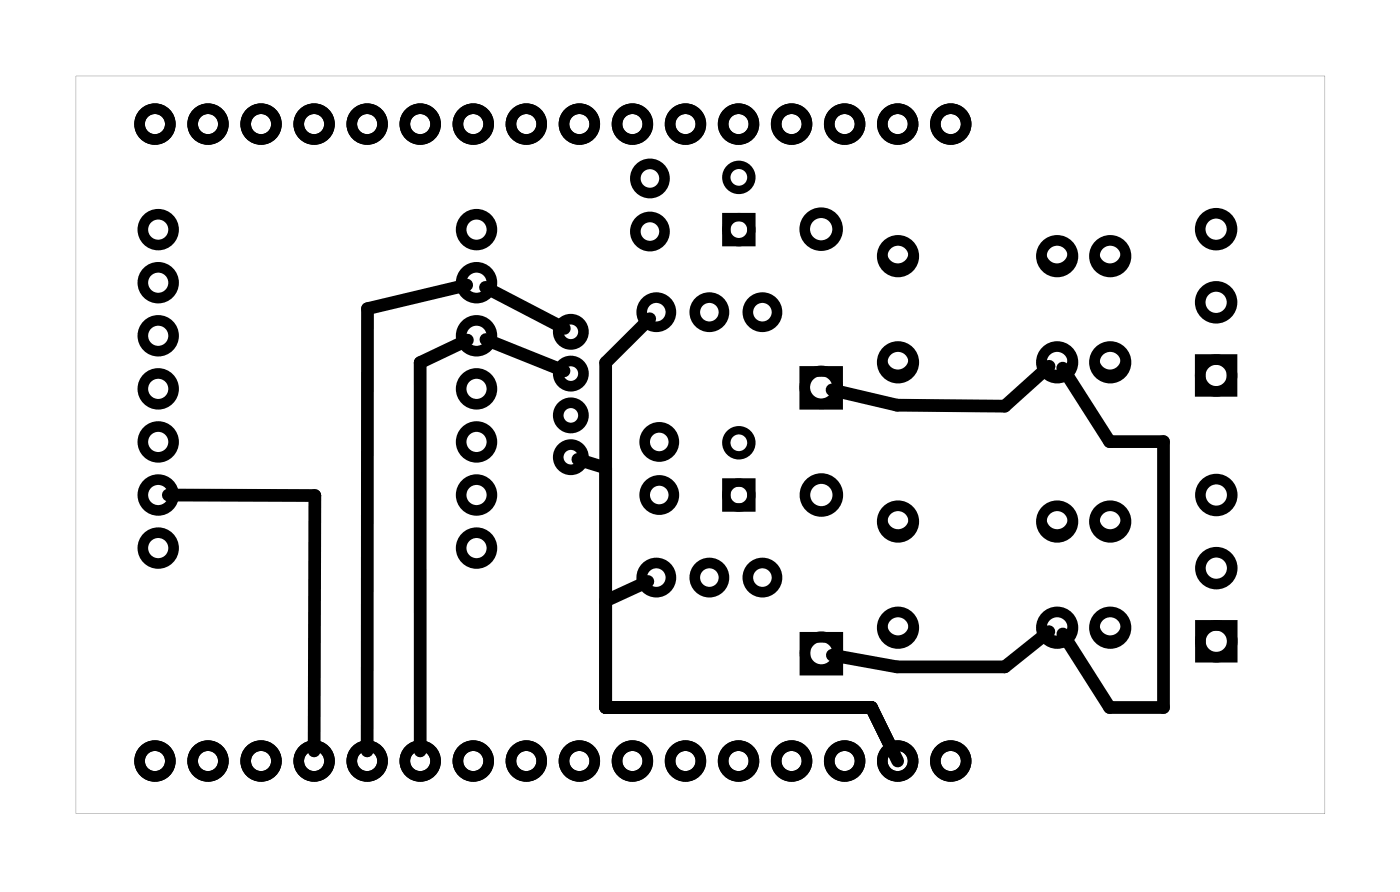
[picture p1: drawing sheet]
<svg xmlns="http://www.w3.org/2000/svg" width="67mm" height="43mm" viewBox="0 0 67 43" stroke-linecap="round" stroke-linejoin="round" font-family="sans-serif">
<path d="M3.6 3.6v35.3h59.8v-35.3zM3.6 3.6h59.8v35.3h-59.8z" fill="#000"/>
<g fill="none" stroke="#000" stroke-width=".51">
<path d="M38.5 17.8h1.6v1.5h-1.6zM57.5 17.2h1.5v1.5h-1.5zM38.5 30.5h1.6v1.6h-1.6zM57.5 29.9h1.5v1.6h-1.5z"/>
<circle cx="7.4" cy="5.9" r=".74"/>
<circle cx="7.6" cy="18.6" r=".74"/>
<circle cx="7.6" cy="16.1" r=".74"/>
<circle cx="7.6" cy="11" r=".74"/>
<circle cx="7.6" cy="13.5" r=".74"/>
<circle cx="10" cy="5.9" r=".74"/>
<circle cx="12.5" cy="5.9" r=".74"/>
<circle cx="15" cy="5.9" r=".74"/>
<circle cx="17.6" cy="5.9" r=".74"/>
<circle cx="20.1" cy="5.9" r=".74"/>
<circle cx="22.7" cy="5.9" r=".74"/>
<circle cx="22.8" cy="18.6" r=".74"/>
<circle cx="22.8" cy="16.1" r=".74"/>
<circle cx="22.8" cy="11" r=".74"/>
<circle cx="22.8" cy="13.5" r=".74"/>
<circle cx="25.2" cy="5.9" r=".74"/>
<circle cx="27.3" cy="17.9" r=".6"/>
<circle cx="27.3" cy="15.9" r=".6"/>
<circle cx="27.3" cy="19.9" r=".6"/>
<circle cx="27.7" cy="5.9" r=".74"/>
<circle cx="30.3" cy="5.9" r=".74"/>
<circle cx="31.1" cy="11.1" r=".7"/>
<circle cx="31.1" cy="8.5" r=".7"/>
<circle cx="31.4" cy="14.9" r=".7"/>
<circle cx="32.8" cy="5.9" r=".74"/>
<circle cx="34" cy="14.9" r=".7"/>
<circle cx="35.4" cy="5.9" r=".74"/>
<circle cx="36.5" cy="14.9" r=".7"/>
<circle cx="37.9" cy="5.9" r=".74"/>
<circle cx="39.3" cy="18.5" r=".79"/>
<circle cx="39.3" cy="11" r=".79"/>
<circle cx="40.4" cy="5.9" r=".74"/>
<circle cx="43" cy="5.9" r=".74"/>
<circle cx="43" cy="12.3" r=".76"/>
<circle cx="43" cy="17.3" r=".76"/>
<circle cx="45.5" cy="5.9" r=".74"/>
<circle cx="50.6" cy="17.3" r=".76"/>
<circle cx="50.6" cy="12.3" r=".76"/>
<circle cx="53.2" cy="17.3" r=".76"/>
<circle cx="53.2" cy="12.3" r=".76"/>
<circle cx="58.2" cy="14.5" r=".76"/>
<circle cx="58.2" cy="18" r=".76"/>
<circle cx="58.2" cy="11" r=".76"/>
<circle cx="7.4" cy="36.4" r=".74"/>
<circle cx="7.6" cy="26.2" r=".74"/>
<circle cx="7.6" cy="23.7" r=".74"/>
<circle cx="7.6" cy="21.1" r=".74"/>
<circle cx="10" cy="36.4" r=".74"/>
<circle cx="12.5" cy="36.4" r=".74"/>
<circle cx="15" cy="36.4" r=".74"/>
<circle cx="17.6" cy="36.4" r=".74"/>
<circle cx="20.1" cy="36.4" r=".74"/>
<circle cx="22.7" cy="36.4" r=".74"/>
<circle cx="22.8" cy="26.2" r=".74"/>
<circle cx="22.8" cy="23.7" r=".74"/>
<circle cx="22.8" cy="21.1" r=".74"/>
<circle cx="25.2" cy="36.4" r=".74"/>
<circle cx="27.3" cy="21.9" r=".6"/>
<circle cx="27.7" cy="36.4" r=".74"/>
<circle cx="30.3" cy="36.4" r=".74"/>
<circle cx="31.4" cy="27.6" r=".7"/>
<circle cx="31.6" cy="23.7" r=".7"/>
<circle cx="31.6" cy="21.1" r=".7"/>
<circle cx="32.8" cy="36.4" r=".74"/>
<circle cx="34" cy="27.6" r=".7"/>
<circle cx="35.4" cy="36.4" r=".74"/>
<circle cx="36.5" cy="27.6" r=".7"/>
<circle cx="37.9" cy="36.4" r=".74"/>
<circle cx="39.3" cy="31.3" r=".79"/>
<circle cx="39.3" cy="23.7" r=".79"/>
<circle cx="40.4" cy="36.4" r=".74"/>
<circle cx="43" cy="36.4" r=".74"/>
<circle cx="43" cy="30" r=".76"/>
<circle cx="43" cy="25" r=".76"/>
<circle cx="45.5" cy="36.4" r=".74"/>
<circle cx="50.6" cy="25" r=".76"/>
<circle cx="50.6" cy="30" r=".76"/>
<circle cx="53.2" cy="25" r=".76"/>
<circle cx="53.2" cy="30" r=".76"/>
<circle cx="58.2" cy="27.2" r=".76"/>
<circle cx="58.2" cy="30.7" r=".76"/>
<circle cx="58.2" cy="23.7" r=".76"/>
</g>
<g fill="none" stroke="#000" stroke-width=".4">
<path d="M34.8 10.4h1.2v1.2h-1.2zM34.8 23.1h1.2v1.2h-1.2z"/>
<circle cx="35.4" cy="8.5" r=".6"/>
<circle cx="35.4" cy="11" r=".6"/>
<circle cx="35.4" cy="21.2" r=".6"/>
<circle cx="35.4" cy="23.7" r=".6"/>
</g>
<g fill="none" stroke="#000" stroke-width=".25">
<circle cx="43" cy="17.2" r=".64"/>
<circle cx="43" cy="12.1" r=".64"/>
<circle cx="50.6" cy="12.1" r=".64"/>
<circle cx="50.6" cy="17.2" r=".64"/>
<circle cx="53.1" cy="17.2" r=".64"/>
<circle cx="53.1" cy="12.1" r=".64"/>
<circle cx="43" cy="29.9" r=".64"/>
<circle cx="43" cy="24.8" r=".64"/>
<circle cx="50.6" cy="24.8" r=".64"/>
<circle cx="50.6" cy="29.9" r=".64"/>
<circle cx="53.2" cy="29.9" r=".64"/>
<circle cx="53.2" cy="24.8" r=".64"/>
</g>
<path d="M22.3 13.6l-4.7 1.2v21.1M22.4 16.3l-2.3 1.1v18.5M23.2 13.8l3.8 1.9M23.3 16.2l3.7 1.5M31.1 15.3l-2.1 2.1v16.5h12.7l1.3 2.5M50.2 17.5l-2.1 1.9h-5.2l-3.1-.7M50.9 17.6l2.2 3.5h2.6v12.8h-2.6l-2.2-3.6M8.1 23.7h7l-.1 12.2M27.7 22l1.3 .4M31 27.8l-2 1M50.2 30.2l-2.1 1.7h-5.2l-3.1-.5" fill="none" stroke="#000" stroke-width=".61"/>
</svg>
